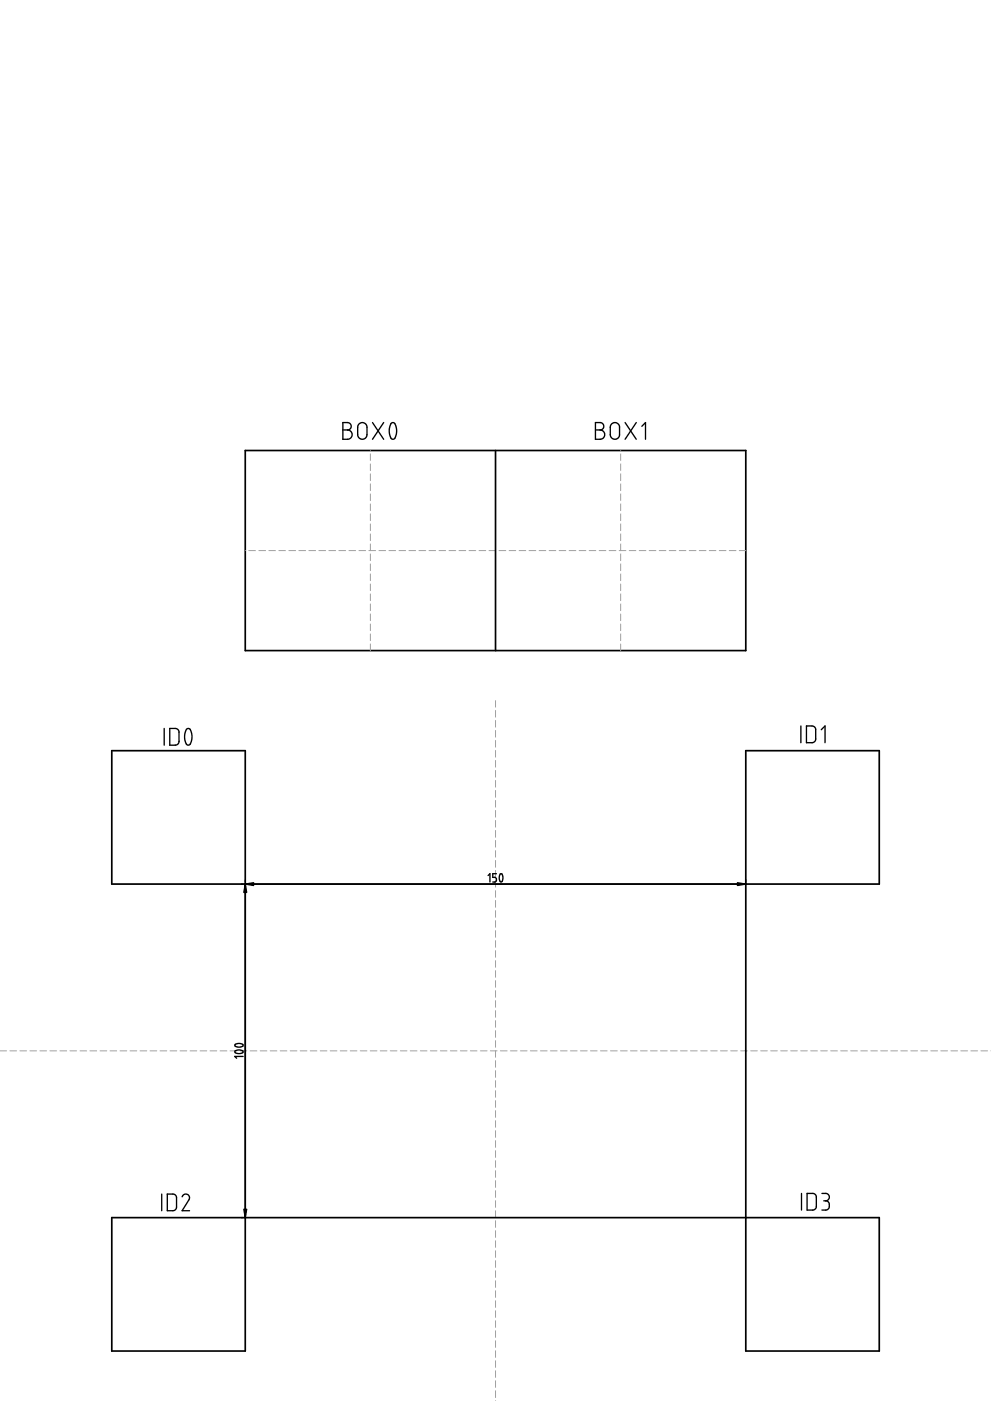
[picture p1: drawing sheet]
<svg xmlns="http://www.w3.org/2000/svg" width="297mm" height="420mm" viewBox="0 0 297 420" stroke-linecap="round" stroke-linejoin="round" font-family="sans-serif">
<g fill="none" stroke="#a0a0a4" stroke-width=".3">
<path d="M111 135.1h.1M111 136.1v2M111 139.1v2M186 135.1h.1M186 136.1v2M186 139.1v2M111 142.1v2M111 145.1v2M111 148.1v2M111 151.1v2M111 154.1v2M111 157.1v2"/>
<path d="M186 142.1v2M186 145.1v2M186 148.1v2M186 151.1v2M186 154.1v2M186 157.1v2M73.5 165.1h.1M74.6 165.1h2M77.6 165.1h2M80.6 165.1h2M83.6 165.1h2M86.6 165.1h2"/>
<path d="M89.6 165.1h2M92.6 165.1h2M95.6 165.1h2M98.6 165.1h2M101.6 165.1h2M104.6 165.1h2M107.6 165.1h2M110.6 165.1h2M111 160.1v2M111 163.1v2M111 166.1v2M111 169.1v2"/>
<path d="M111 172.1v2M111 175.1v2M111 178.1v2M113.6 165.1h2M116.6 165.1h2M119.6 165.1h2M122.6 165.1h2M125.6 165.1h2M128.6 165.1h2M131.6 165.1h2M134.6 165.1h2M137.6 165.1h2"/>
<path d="M140.6 165.1h2M143.6 165.1h2M146.6 165.1h2M149.6 165.1h2M152.6 165.1h2M155.6 165.1h2M158.6 165.1h2M161.6 165.1h2M164.6 165.1h2M167.6 165.1h2M170.6 165.1h2M173.6 165.1h2"/>
<path d="M176.6 165.1h2M179.6 165.1h2M182.6 165.1h2M185.6 165.1h2M186 160.1v2M186 163.1v2M186 166.1v2M186 169.1v2M186 172.1v2M186 175.1v2M186 178.1v2M188.6 165.1h2"/>
<path d="M191.6 165.1h2M194.6 165.1h2M197.6 165.1h2M200.6 165.1h2M203.6 165.1h2M206.6 165.1h2M209.6 165.1h2M212.6 165.1h2M215.6 165.1h2M218.6 165.1h2M221.6 165.1h1.9M111 181.1v2"/>
<path d="M111 184.1v2M111 187.1v2M111 190.1v2M111 193.1v2M186 181.1v2M186 184.1v2M186 187.1v2M186 190.1v2M186 193.1v2M148.5 210.1v2M148.5 213.1v2M148.5 216.1v2"/>
<path d="M148.5 219.1v2M148.5 222.1v2M148.5 225.1v2M148.5 228.1v2M148.5 231.1v2M148.5 234.1v2M148.5 237.1v2M148.5 240.1v2M148.5 243.1v2M148.5 246.1v2M148.5 249.1v2M148.5 252.1v2"/>
<path d="M148.5 255.1v2M148.5 258.1v2M148.5 261.1v2M148.5 264.1v2M148.5 267.1v2M148.5 270.1v2M148.5 273.1v2M148.5 276.1v2M148.5 279.1v2M148.5 282.1v2M148.5 285.1v2M148.5 288.1v2"/>
<path d="M148.5 291.1v2M148.5 294.1v2M148.5 297.1v2M0 315.2h2M3 315.2h2M6 315.2h2M9 315.2h2M12 315.2h2M15 315.2h2M18 315.2h2M21 315.2h2M24 315.2h2"/>
<path d="M27 315.2h2M30 315.2h2M33 315.2h2M36 315.2h2M39 315.2h2M42 315.2h2M45 315.2h2M48 315.2h2M51 315.2h2M54 315.2h2M57 315.2h2M60 315.2h2"/>
<path d="M63 315.2h2M66 315.2h2M69 315.2h2M72 315.2h2M75 315.2h2M78 315.2h2M81 315.2h2M84 315.2h2M87 315.2h2M90 315.2h2M93 315.2h2M96 315.2h2"/>
<path d="M99 315.2h2M102 315.2h2M105 315.2h2M108 315.2h2M111 315.2h2M114 315.2h2M117 315.2h2M120 315.2h2M123 315.2h2M126 315.2h2M129 315.2h2M132 315.2h2"/>
<path d="M135 315.2h2M138 315.2h2M141 315.2h2M144 315.2h2M147 315.2h2M148.5 300.1v2M148.5 303.1v2M148.5 306.1v2M148.5 309.1v2M148.5 312.1v2M148.5 315.1v2M148.5 318.1v2"/>
<path d="M150 315.2h2M153 315.2h2M156 315.2h2M159 315.2h2M162 315.2h2M165 315.2h2M168 315.2h2M171 315.2h2M174 315.2h2M177 315.2h2M180 315.2h2M183 315.2h2"/>
<path d="M186 315.2h2M189 315.2h2M192 315.2h2M195 315.2h2M198 315.2h2M201 315.2h2M204 315.2h2M207 315.2h2M210 315.2h2M213 315.2h2M216 315.2h2M219 315.2h2"/>
<path d="M222 315.2h2M225 315.2h2M228 315.2h2M231 315.2h2M234 315.2h2M237 315.2h2M240 315.2h2M243 315.2h2M246 315.2h2M249 315.2h2M252 315.2h2M255 315.2h2"/>
<path d="M258 315.2h2M261 315.2h2M264 315.2h2M267 315.2h2M270 315.2h2M273 315.2h2M276 315.2h2M279 315.2h2M282 315.2h2M285 315.2h2M288 315.2h2M291 315.2h2"/>
<path d="M294 315.2h2M297 315.2h.1M148.5 321.1v2M148.5 324.1v2M148.5 327.1v2M148.5 330.1v2M148.5 333.1v2M148.5 336.1v2M148.5 339.1v2M148.5 342.1v2M148.5 345.1v2M148.5 348.1v2"/>
<path d="M148.5 351.1v2M148.5 354.1v2M148.5 357.1v2M148.5 360.1v2M148.5 363.1v2M148.5 366.1v2M148.5 369.1v2M148.5 372.1v2M148.5 375.1v2M148.5 378.1v2M148.5 381.1v2M148.5 384.1v2"/>
<path d="M148.5 387.1v2M148.5 390.1v2M148.5 393.1v2M148.5 396.1v2M148.5 399.1v2M148.5 402.1v2M148.5 405.1v2M148.5 408.1v2M148.5 411.1v2M148.5 414.1v2M148.5 417.1v2M148.5 420.1v.1"/>
</g>
<path d="M73.5 135.1h150v60h-150zM148.5 135.1v60M33.5 225.1v40h230v-40h-40v180.1h40v-40h-230v40h40v-180.1z" fill="none" stroke="#000" stroke-width=".51"/>
<g fill="none" stroke="#000" stroke-width=".4">
<path d="M102.8 126.7l1.7 .1 .7 .7-.1 1-.9 .4 .9 .4 .4 .8-.2 1.1-.7 .5h-1.8zM102.8 128.9h1.4M107.6 127.2l.5-.4 .7-.1 .7 .3 .4 .7 .1 3-.3 .6-.7 .4-1.1-.1-.6-.8-.1-2.8zM111.7 126.7l3.3 5M115 126.7l-3.3 5M117.2 127l.6-.3 .5 .2 .6 1.7-.2 2-.4 .9-.5 .2-.6-.2-.5-1.7v-1.4zM178.5 126.7l1.6 .1 .8 .6-.1 1.1-.9 .4 .9 .4 .5 .8-.3 1.1-.7 .5h-1.8zM178.5 128.9h1.4M183.3 127.2l.5-.4 .8-.1 .7 .4 .4 .7-.1 3-.4 .6-.5 .3-1.1-.1-.6-.8-.1-2.8zM187.4 126.7l3.3 5M190.7 126.7l-3.3 5M192.4 127.8l1.1-1.1v5"/>
<path d="M49.2 218.5v5M50.9 218.5h2l.7 .7 .1 3.3-.3 .6-.5 .3-2 .1zM55.9 218.7l.5-.2 .5 .2 .6 1.6-.2 2.1-.3 .8-.5 .3-.6-.3-.5-1.7v-1.5zM240.1 217.7v5M241.7 217.7l2.1 .1 .6 .6 .1 3.4-.3 .6-.4 .3h-2.1zM246.2 218.8l1.1-1.1v5M72.3 265.1h.6M73.5 263.9v.6M146.3 262.6l.6-.6v2.5M148.8 262h-1.1v1.1l.8 .1 .3 .4-.2 .8-.9 .1M149.9 262.1l.6 .1 .2 .9-.1 .9-.4 .5-.4-.3-.2-.7zM223.5 265.1h-150v100.1"/>
<path d="M223.5 263.9v.6M70.5 315.2l1.5-.3 .7 .3 .2 .3-.4 .3-1.1 .2-.9-.3zM70.5 313.2l1.4-.3 .8 .3 .2 .3-.6 .4-1 .1-.8-.2zM72.9 316.8h-2.5l.5 .6M48.5 358.1v5M50.1 358.1h1.9l.8 .6 .1 3.4-.6 .9-2.2 .1zM54.6 358.9l.5-.6 .8-.2 .7 .4 .2 .6-.1 .7-2.1 3.3h2.2M240.2 357.9v5M241.9 357.9h2l.7 .7 .1 3.4-.3 .5-.5 .4h-2zM246.4 357.9h1.4l.7 .6v1.1l-1 .5M72.3 365.2h.6M246.9 360.1h.6"/>
<path d="M247.5 360.1l.9 .6 .1 1.4-.7 .8h-1.4"/>
</g>
<path d="M73.5 265.1l2.5-.4v.9zM73.5 265.1l.4 2.5h-.8zM221 264.7l2.5 .4-2.5 .5zM73.1 362.7h.8l-.4 2.5z" fill="#000" stroke="#000" stroke-width=".4"/>
</svg>
